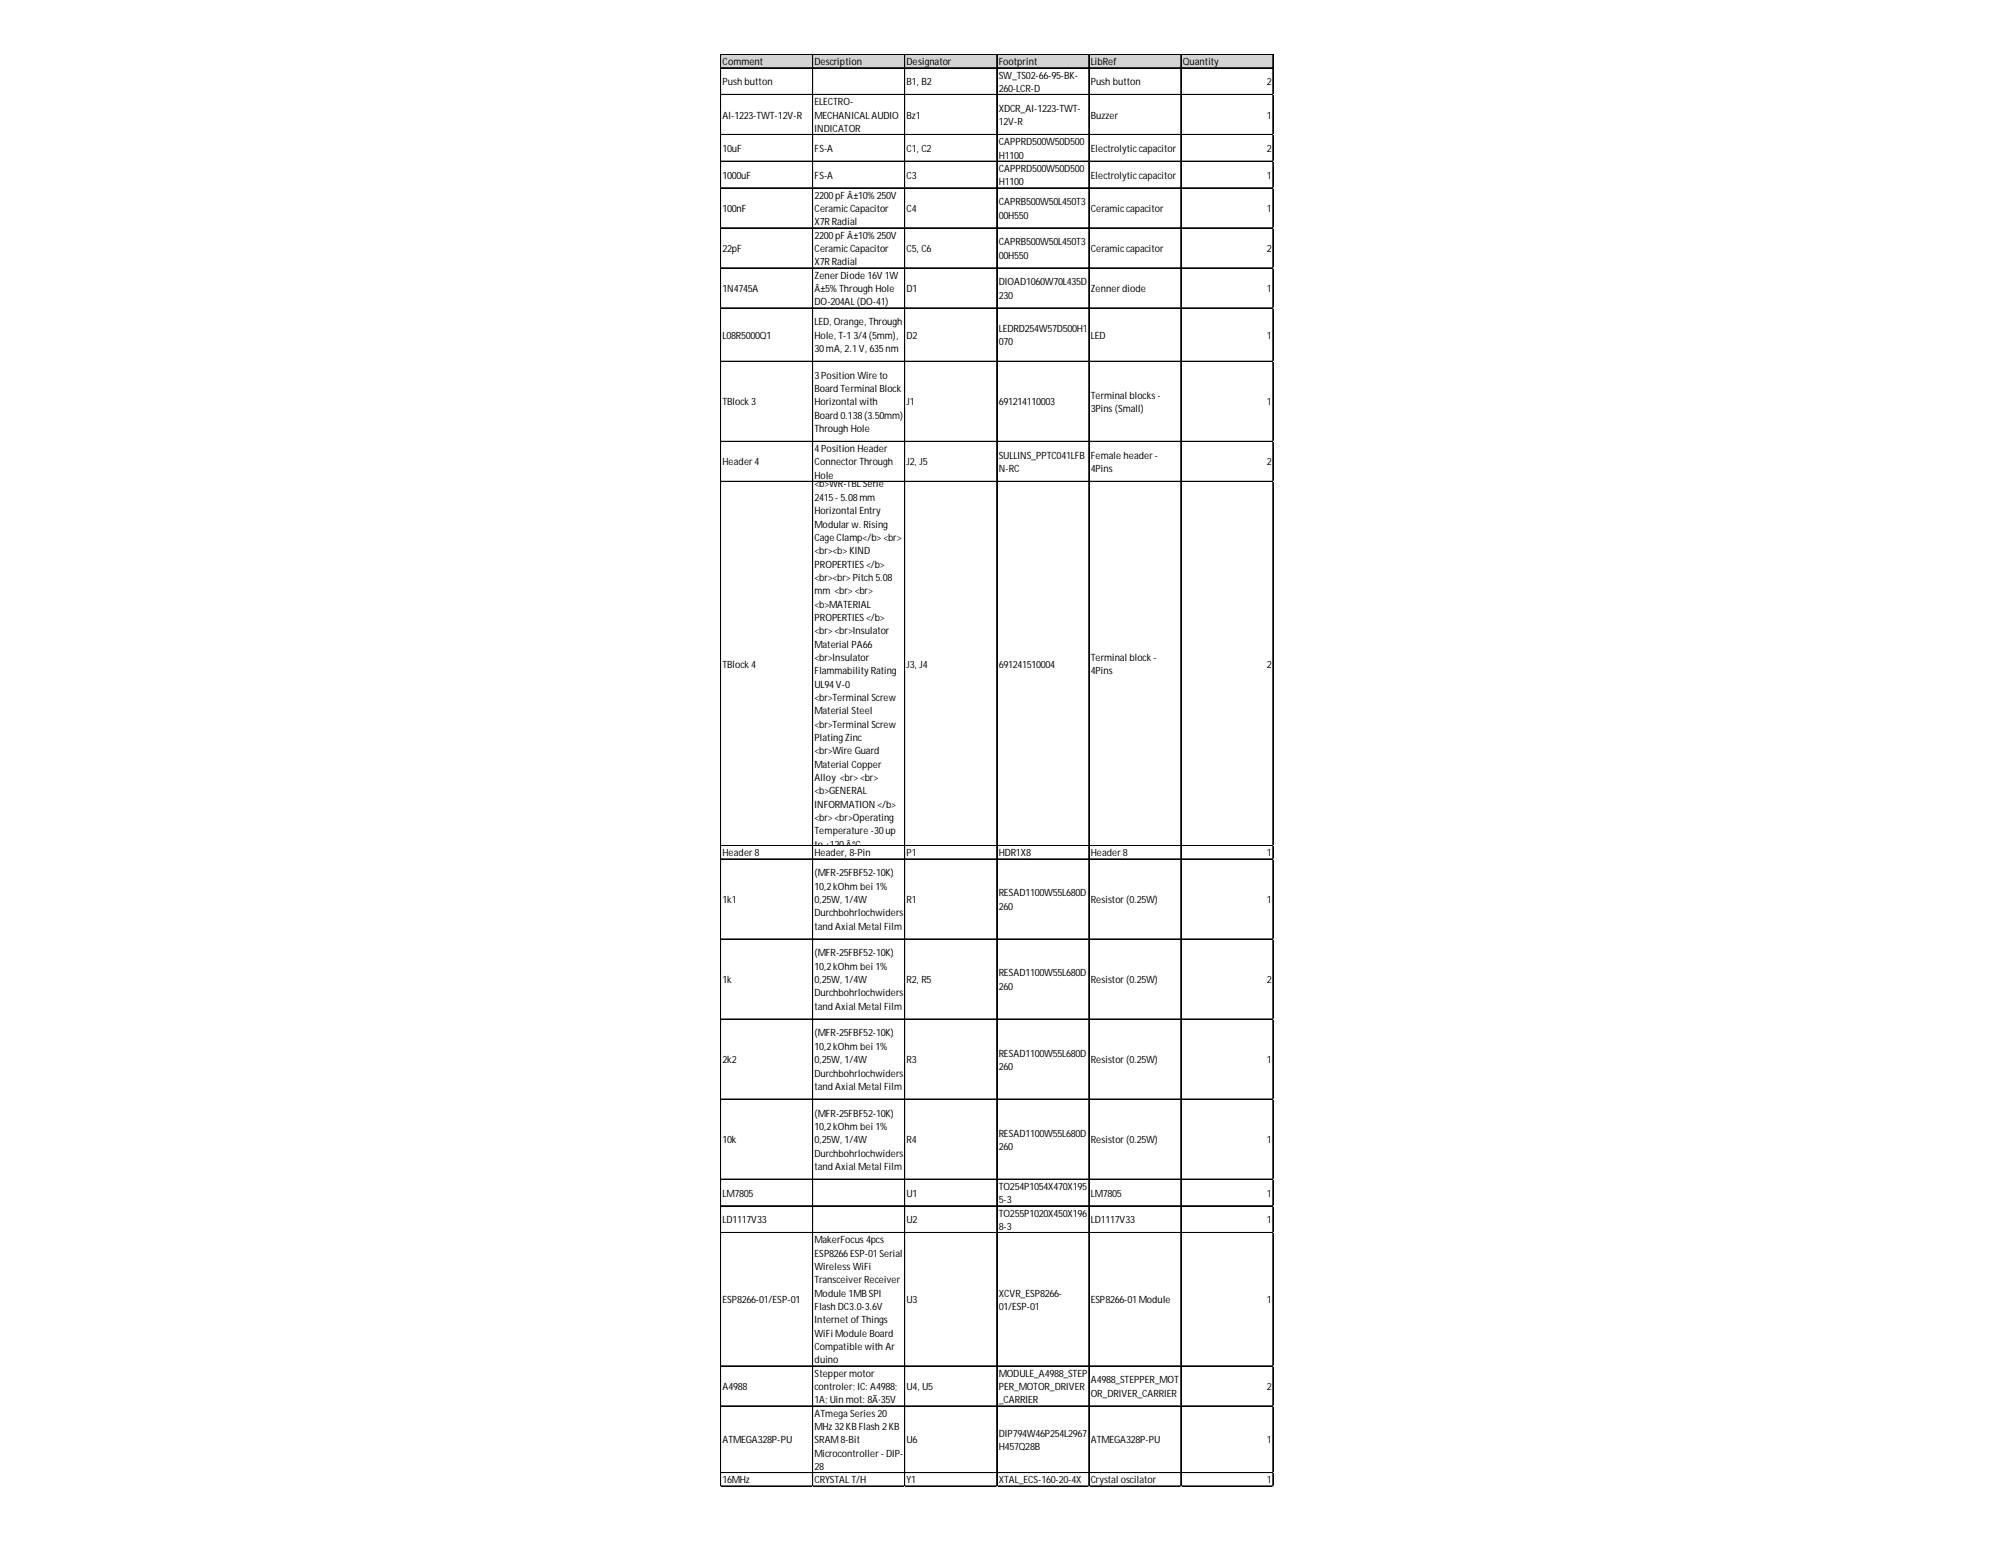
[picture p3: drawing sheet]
<svg xmlns="http://www.w3.org/2000/svg" width="279mm" height="216mm" viewBox="0 0 279 216" stroke-linecap="round" stroke-linejoin="round" font-family="sans-serif">
<defs><g id="words">
<g font-size="1.4">
<text x="101.1" y="9.1">Comment</text>
<text x="101.1" y="11.9">Push button</text>
<text x="114" y="9.1">Description</text>
<text x="126.9" y="9.1">Designator</text>
<text x="126.9" y="11.9">B1, B2</text>
<text x="139.8" y="9.1">Footprint</text>
<text x="139.8" y="11">SW_TS02-66-95-BK-</text>
<text x="152.7" y="9.1">LibRef</text>
<text x="152.7" y="11.9">Push button</text>
<text x="165.6" y="9.1">Quantity</text>
<text x="177.3" y="11.9">2</text>
<text x="101.1" y="16.6">AI-1223-TWT-12V-R</text>
<text x="114" y="14.7">ELECTRO-</text>
<text x="114" y="16.6">MECHANICALAUDIO</text>
<text x="126.9" y="16.6">Bz1</text>
<text x="139.8" y="12.9">260-LCR-D</text>
<text x="139.8" y="15.7">XDCR_AI-1223-TWT-</text>
<text x="139.8" y="17.5">12V-R</text>
<text x="152.7" y="16.6">Buzzer</text>
<text x="177.3" y="16.6">1</text>
<text x="101.1" y="21.3">10uF</text>
<text x="114" y="18.5">INDICATOR</text>
<text x="114" y="21.3">FS-A</text>
<text x="126.9" y="21.3">C1, C2</text>
<text x="139.8" y="20.3">CAPPRD500W50D500</text>
<text x="139.8" y="22.2">H1100</text>
<text x="152.7" y="21.3">Electrolyticcapacitor</text>
<text x="177.3" y="21.3">2</text>
<text x="101.1" y="25">1000uF</text>
<text x="101.1" y="29.7">100nF</text>
<text x="114" y="25">FS-A</text>
<text x="114" y="27.8">2200pF Â±10%250V</text>
<text x="114" y="29.7">CeramicCapacitor</text>
<text x="126.9" y="25">C3</text>
<text x="126.9" y="29.7">C4</text>
<text x="139.8" y="24.1">CAPPRD500W50D500</text>
<text x="139.8" y="25.9">H1100</text>
<text x="139.8" y="28.7">CAPRB500W50L450T3</text>
<text x="152.7" y="25">Electrolyticcapacitor</text>
<text x="152.7" y="29.7">Ceramiccapacitor</text>
<text x="177.3" y="25">1</text>
<text x="177.3" y="29.7">1</text>
<text x="101.1" y="35.3">22pF</text>
<text x="114" y="31.5">X7RRadial</text>
<text x="114" y="33.4">2200pF Â±10%250V</text>
<text x="114" y="35.3">CeramicCapacitor</text>
<text x="126.9" y="35.3">C5, C6</text>
<text x="139.8" y="30.6">00H550</text>
<text x="139.8" y="34.3">CAPRB500W50L450T3</text>
<text x="152.7" y="35.3">Ceramiccapacitor</text>
<text x="177.3" y="35.3">2</text>
<text x="101.1" y="40.9">1N4745A</text>
<text x="114" y="37.1">X7RRadial</text>
<text x="114" y="39">ZenerDiode 16V 1W</text>
<text x="114" y="40.9">Â±5%Through Hole</text>
<text x="126.9" y="40.9">D1</text>
<text x="139.8" y="36.2">00H550</text>
<text x="139.8" y="39.9">DIOAD1060W70L435D</text>
<text x="139.8" y="41.8">230</text>
<text x="152.7" y="40.9">Zennerdiode</text>
<text x="177.3" y="40.9">1</text>
<text x="101.1" y="47.4">L08R5000Q1</text>
<text x="114" y="42.7">DO-204AL(DO-41)</text>
<text x="114" y="45.5">LED, Orange, Through</text>
<text x="114" y="47.4">Hole, T-13/4(5mm),</text>
<text x="126.9" y="47.4">D2</text>
<text x="139.8" y="46.5">LEDRD254W57D500H1</text>
<text x="152.7" y="47.4">LED</text>
<text x="177.3" y="47.4">1</text>
<text x="114" y="49.3">30mA, 2.1V, 635nm</text>
<text x="114" y="53">3Position Wire to</text>
<text x="139.8" y="48.3">070</text>
<text x="101.1" y="56.7">TBlock3</text>
<text x="114" y="54.9">Board Terminal Block</text>
<text x="114" y="56.7">Horizontal with</text>
<text x="114" y="58.6">Board 0.138(3.50mm)</text>
<text x="126.9" y="56.7">J1</text>
<text x="139.8" y="56.7">691214110003</text>
<text x="152.7" y="55.8">Terminal blocks-</text>
<text x="152.7" y="57.7">3Pins(Small)</text>
<text x="177.3" y="56.7">1</text>
<text x="101.1" y="65.1">Header4</text>
<text x="114" y="60.5">Through Hole</text>
<text x="114" y="63.3">4Position Header</text>
<text x="114" y="65.1">ConnectorThrough</text>
<text x="126.9" y="65.1">J2, J5</text>
<text x="139.8" y="64.2">SULLINS_PPTC041LFB</text>
<text x="152.7" y="64.2">Female header-</text>
<text x="177.3" y="65.1">2</text>
<text x="114" y="67">Hole</text>
<text x="114" y="68.2">&lt;b&gt;WR-TBLSerie</text>
<text x="114" y="70.1">2415- 5.08mm</text>
<text x="114" y="71.9">Horizontal Entry</text>
<text x="139.8" y="66.1">N-RC</text>
<text x="152.7" y="66.1">4Pins</text>
<text x="114" y="73.8">Modularw. Rising</text>
<text x="114" y="75.7">Cage Clamp&lt;/b&gt;&lt;br&gt;</text>
<text x="114" y="77.5">&lt;br&gt;&lt;b&gt;KIND</text>
<text x="114" y="79.4">PROPERTIES&lt;/b&gt;</text>
<text x="114" y="81.3">&lt;br&gt;&lt;br&gt;Pitch 5.08</text>
<text x="114" y="83.1">mm &lt;br&gt;&lt;br&gt;</text>
<text x="114" y="85">&lt;b&gt;MATERIAL</text>
<text x="114" y="86.9">PROPERTIES&lt;/b&gt;</text>
<text x="114" y="88.7">&lt;br&gt;&lt;br&gt;Insulator</text>
<text x="101.1" y="93.4">TBlock4</text>
<text x="114" y="90.6">Material PA66</text>
<text x="114" y="92.5">&lt;br&gt;Insulator</text>
<text x="114" y="94.3">FlammabilityRating</text>
<text x="126.9" y="93.4">J3, J4</text>
<text x="139.8" y="93.4">691241510004</text>
<text x="152.7" y="92.5">Terminal block-</text>
<text x="152.7" y="94.3">4Pins</text>
<text x="177.3" y="93.4">2</text>
<text x="114" y="96.2">UL94V-0</text>
<text x="114" y="98.1">&lt;br&gt;Terminal Screw</text>
<text x="114" y="99.9">Material Steel</text>
<text x="114" y="101.8">&lt;br&gt;Terminal Screw</text>
<text x="114" y="103.7">PlatingZinc</text>
<text x="114" y="105.5">&lt;br&gt;Wire Guard</text>
<text x="114" y="107.4">Material Copper</text>
<text x="114" y="109.3">Alloy &lt;br&gt;&lt;br&gt;</text>
<text x="114" y="111.1">&lt;b&gt;GENERAL</text>
<text x="114" y="113">INFORMATION &lt;/b&gt;</text>
<text x="101.1" y="119.8">Header8</text>
<text x="114" y="114.9">&lt;br&gt;&lt;br&gt;Operating</text>
<text x="114" y="116.7">Temperature -30up</text>
<text x="114" y="118.6">to +120Â°C</text>
<text x="114" y="119.8">Header, 8-Pin</text>
<text x="126.9" y="119.8">P1</text>
<text x="139.8" y="119.8">HDR1X8</text>
<text x="152.7" y="119.8">Header8</text>
<text x="177.3" y="119.8">1</text>
<text x="114" y="122.6">(MFR-25FBF52-10K)</text>
<text x="114" y="124.5">10,2kOhm bei 1%</text>
<text x="139.8" y="125.4">RESAD1100W55L680D</text>
<text x="101.1" y="126.4">1k1</text>
<text x="114" y="126.4">0,25W, 1/4W</text>
<text x="114" y="128.2">Durchbohrlochwiders</text>
<text x="114" y="130.1">tand Axial Metal Film</text>
<text x="126.9" y="126.4">R1</text>
<text x="139.8" y="127.3">260</text>
<text x="152.7" y="126.4">Resistor(0.25W)</text>
<text x="177.3" y="126.4">1</text>
<text x="101.1" y="137.6">1k</text>
<text x="114" y="133.8">(MFR-25FBF52-10K)</text>
<text x="114" y="135.7">10,2kOhm bei 1%</text>
<text x="114" y="137.6">0,25W, 1/4W</text>
<text x="126.9" y="137.6">R2, R5</text>
<text x="139.8" y="136.6">RESAD1100W55L680D</text>
<text x="152.7" y="137.6">Resistor(0.25W)</text>
<text x="177.3" y="137.6">2</text>
<text x="114" y="139.4">Durchbohrlochwiders</text>
<text x="114" y="141.3">tand Axial Metal Film</text>
<text x="139.8" y="138.5">260</text>
<text x="101.1" y="148.8">2k2</text>
<text x="114" y="145">(MFR-25FBF52-10K)</text>
<text x="114" y="146.9">10,2kOhm bei 1%</text>
<text x="114" y="148.8">0,25W, 1/4W</text>
<text x="126.9" y="148.8">R3</text>
<text x="139.8" y="147.8">RESAD1100W55L680D</text>
<text x="139.8" y="149.7">260</text>
<text x="152.7" y="148.8">Resistor(0.25W)</text>
<text x="177.3" y="148.8">1</text>
<text x="114" y="150.6">Durchbohrlochwiders</text>
<text x="114" y="152.5">tand Axial Metal Film</text>
<text x="101.1" y="160">10k</text>
<text x="114" y="156.2">(MFR-25FBF52-10K)</text>
<text x="114" y="158.1">10,2kOhm bei 1%</text>
<text x="114" y="160">0,25W, 1/4W</text>
<text x="114" y="161.8">Durchbohrlochwiders</text>
<text x="126.9" y="160">R4</text>
<text x="139.8" y="159">RESAD1100W55L680D</text>
<text x="139.8" y="160.9">260</text>
<text x="152.7" y="160">Resistor(0.25W)</text>
<text x="177.3" y="160">1</text>
<text x="101.1" y="167.4">LM7805</text>
<text x="114" y="163.7">tand Axial Metal Film</text>
<text x="126.9" y="167.4">U1</text>
<text x="139.8" y="166.5">TO254P1054X470X195</text>
<text x="152.7" y="167.4">LM7805</text>
<text x="177.3" y="167.4">1</text>
<text x="101.1" y="171.2">LD1117V33</text>
<text x="114" y="174">MakerFocus4pcs</text>
<text x="126.9" y="171.2">U2</text>
<text x="139.8" y="168.4">5-3</text>
<text x="139.8" y="170.2">TO255P1020X450X196</text>
<text x="139.8" y="172.1">8-3</text>
<text x="152.7" y="171.2">LD1117V33</text>
<text x="177.3" y="171.2">1</text>
<text x="114" y="175.8">ESP8266ESP-01Serial</text>
<text x="114" y="177.7">WirelessWiFi</text>
<text x="114" y="179.6">TransceiverReceiver</text>
<text x="101.1" y="182.4">ESP8266-01/ESP-01</text>
<text x="114" y="181.4">Module 1MBSPI</text>
<text x="114" y="183.3">Flash DC3.0-3.6V</text>
<text x="114" y="185.2">InternetofThings</text>
<text x="126.9" y="182.4">U3</text>
<text x="139.8" y="181.4">XCVR_ESP8266-</text>
<text x="139.8" y="183.3">01/ESP-01</text>
<text x="152.7" y="182.4">ESP8266-01Module</text>
<text x="177.3" y="182.4">1</text>
<text x="114" y="187">WiFi Module Board</text>
<text x="114" y="188.9">Compatible with Ar</text>
<text x="114" y="190.8">duino</text>
<text x="101.1" y="194.5">A4988</text>
<text x="114" y="192.6">Steppermotor</text>
<text x="114" y="194.5">controler; IC: A4988;</text>
<text x="114" y="196.4">1A; Uin mot: 8Ã·35V</text>
<text x="126.9" y="194.5">U4, U5</text>
<text x="139.8" y="192.6">MODULE_A4988_STEP</text>
<text x="139.8" y="194.5">PER_MOTOR_DRIVER</text>
<text x="139.8" y="196.4">_CARRIER</text>
<text x="152.7" y="193.6">A4988_STEPPER_MOT</text>
<text x="152.7" y="195.4">OR_DRIVER_CARRIER</text>
<text x="177.3" y="194.5">2</text>
<text x="101.1" y="202">ATMEGA328P-PU</text>
<text x="114" y="198.2">ATmega Series20</text>
<text x="114" y="200.1">MHz 32KBFlash 2KB</text>
<text x="114" y="202">SRAM8-Bit</text>
<text x="114" y="203.8">Microcontroller- DIP-</text>
<text x="126.9" y="202">U6</text>
<text x="139.8" y="201">DIP794W46P254L2967</text>
<text x="139.8" y="202.9">H457Q28B</text>
<text x="152.7" y="202">ATMEGA328P-PU</text>
<text x="177.3" y="202">1</text>
<text x="101.1" y="207.6">16MHz</text>
<text x="114" y="205.7">28</text>
<text x="114" y="207.6">CRYSTALT/H</text>
<text x="126.9" y="207.6">Y1</text>
<text x="139.8" y="207.6">XTAL_ECS-160-20-4X</text>
<text x="152.7" y="207.6">Crystal oscilator</text>
<text x="177.3" y="207.6">1</text>
</g>
</g></defs>
<path d="M100.9 7.6h77.4v2h-77.4z" fill="#d3d3d3"/>
<g fill="none" stroke="#000" stroke-width=".14">
<path d="M100.9 7.6v200.4M101 7.6h77.3M101 7.7h77.3M101 9.5h77.3M101 13.2h77.3M101 13.3h77.3M101 18.8h77.3M101 18.9h77.3M113.7 7.7v200.3M113.8 7.7v200.3M126.6 7.7v200.3M126.7 7.7v200.3"/>
<path d="M139.5 7.7v200.3M139.6 7.7v200.3M152.4 7.7v200.3M165.3 7.7v200.3M178.2 7.7v200.3M101 22.5h77.3M101 22.6h77.3M101 26.3h77.3M101 31.9h77.3M101 37.5h77.3M101 43.1h77.3M101 50.5h77.3"/>
<path d="M101 50.6h77.3M101 61.7h77.3M101 61.8h77.3M101 67.3h77.3M101 67.4h77.3M101 118.3h77.3M101 118.4h77.3M101 120.2h77.3M101 131.4h77.3M101 142.6h77.3M101 153.8h77.3M101 165h77.3"/>
<path d="M101 168.7h77.3M101 168.8h77.3M101 172.4h77.3M101 172.5h77.3M101 191.1h77.3M101 191.2h77.3M101 196.7h77.3M101 196.8h77.3M101 206h77.3M101 206.1h77.3M101 207.9h77.3M101 208h77.3"/>
</g>
<path d="M100.9 208v.1" fill="none" stroke="#d4d4d4" stroke-width=".14"/>
<path d="M100.9 208l.1 .1z" fill="#d4d4d4"/>
<path d="M113.7 208v.1" fill="none" stroke="#d4d4d4" stroke-width=".14"/>
<path d="M113.7 208l.1 .1z" fill="#d4d4d4"/>
<path d="M126.6 208v.1" fill="none" stroke="#d4d4d4" stroke-width=".14"/>
<path d="M126.6 208l.1 .1z" fill="#d4d4d4"/>
<path d="M139.5 208v.1" fill="none" stroke="#d4d4d4" stroke-width=".14"/>
<path d="M139.5 208l.1 .1z" fill="#d4d4d4"/>
<path d="M152.4 208v.1" fill="none" stroke="#d4d4d4" stroke-width=".14"/>
<path d="M152.4 208l.1 .1z" fill="#d4d4d4"/>
<path d="M165.3 208v.1" fill="none" stroke="#d4d4d4" stroke-width=".14"/>
<path d="M165.3 208l.1 .1z" fill="#d4d4d4"/>
<path d="M178.2 208v.1" fill="none" stroke="#d4d4d4" stroke-width=".14"/>
<path d="M178.2 208l.1 .1z" fill="#d4d4d4"/>
<path d="M178.3 13.2h.1" fill="none" stroke="#d4d4d4" stroke-width=".14"/>
<path d="M178.3 13.2v.1z" fill="#d4d4d4"/>
<path d="M178.3 18.8h.1" fill="none" stroke="#d4d4d4" stroke-width=".14"/>
<path d="M178.3 18.8v.1z" fill="#d4d4d4"/>
<path d="M178.3 22.5h.1" fill="none" stroke="#d4d4d4" stroke-width=".14"/>
<path d="M178.3 22.5v.1z" fill="#d4d4d4"/>
<path d="M178.3 26.3h.1" fill="none" stroke="#d4d4d4" stroke-width=".14"/>
<path d="M178.3 26.3v.1z" fill="#d4d4d4"/>
<path d="M178.3 31.9h.1" fill="none" stroke="#d4d4d4" stroke-width=".14"/>
<path d="M178.3 31.9v.1z" fill="#d4d4d4"/>
<path d="M178.3 37.5h.1" fill="none" stroke="#d4d4d4" stroke-width=".14"/>
<path d="M178.3 37.5v.1z" fill="#d4d4d4"/>
<path d="M178.3 43.1h.1" fill="none" stroke="#d4d4d4" stroke-width=".14"/>
<path d="M178.3 43.1v.1z" fill="#d4d4d4"/>
<path d="M178.3 50.5h.1" fill="none" stroke="#d4d4d4" stroke-width=".14"/>
<path d="M178.3 50.5v.1z" fill="#d4d4d4"/>
<path d="M178.3 61.7h.1" fill="none" stroke="#d4d4d4" stroke-width=".14"/>
<path d="M178.3 61.7v.1z" fill="#d4d4d4"/>
<path d="M178.3 67.3h.1" fill="none" stroke="#d4d4d4" stroke-width=".14"/>
<path d="M178.3 67.3v.1z" fill="#d4d4d4"/>
<path d="M178.3 118.3h.1" fill="none" stroke="#d4d4d4" stroke-width=".14"/>
<path d="M178.3 118.3v.1z" fill="#d4d4d4"/>
<path d="M178.3 120.2h.1" fill="none" stroke="#d4d4d4" stroke-width=".14"/>
<path d="M178.3 120.2v.1z" fill="#d4d4d4"/>
<path d="M178.3 131.4h.1" fill="none" stroke="#d4d4d4" stroke-width=".14"/>
<path d="M178.3 131.4v.1z" fill="#d4d4d4"/>
<path d="M178.3 142.6h.1" fill="none" stroke="#d4d4d4" stroke-width=".14"/>
<path d="M178.3 142.6v.1z" fill="#d4d4d4"/>
<path d="M178.3 153.8h.1" fill="none" stroke="#d4d4d4" stroke-width=".14"/>
<path d="M178.3 153.8v.1z" fill="#d4d4d4"/>
<path d="M178.3 165h.1" fill="none" stroke="#d4d4d4" stroke-width=".14"/>
<path d="M178.3 165v.1z" fill="#d4d4d4"/>
<path d="M178.3 168.7h.1" fill="none" stroke="#d4d4d4" stroke-width=".14"/>
<path d="M178.3 168.7v.1z" fill="#d4d4d4"/>
<path d="M178.3 172.4h.1" fill="none" stroke="#d4d4d4" stroke-width=".14"/>
<path d="M178.3 172.4v.1z" fill="#d4d4d4"/>
<path d="M178.3 191.1h.1" fill="none" stroke="#d4d4d4" stroke-width=".14"/>
<path d="M178.3 191.1v.1z" fill="#d4d4d4"/>
<path d="M178.3 196.7h.1" fill="none" stroke="#d4d4d4" stroke-width=".14"/>
<path d="M178.3 196.7v.1z" fill="#d4d4d4"/>
<path d="M178.3 206h.1" fill="none" stroke="#d4d4d4" stroke-width=".14"/>
<path d="M178.3 206v.1z" fill="#d4d4d4"/>
<path d="M178.3 207.9h.1" fill="none" stroke="#d4d4d4" stroke-width=".14"/>
<path d="M178.3 207.9v.1z" fill="#d4d4d4"/>
<use href="#words"/>
</svg>
